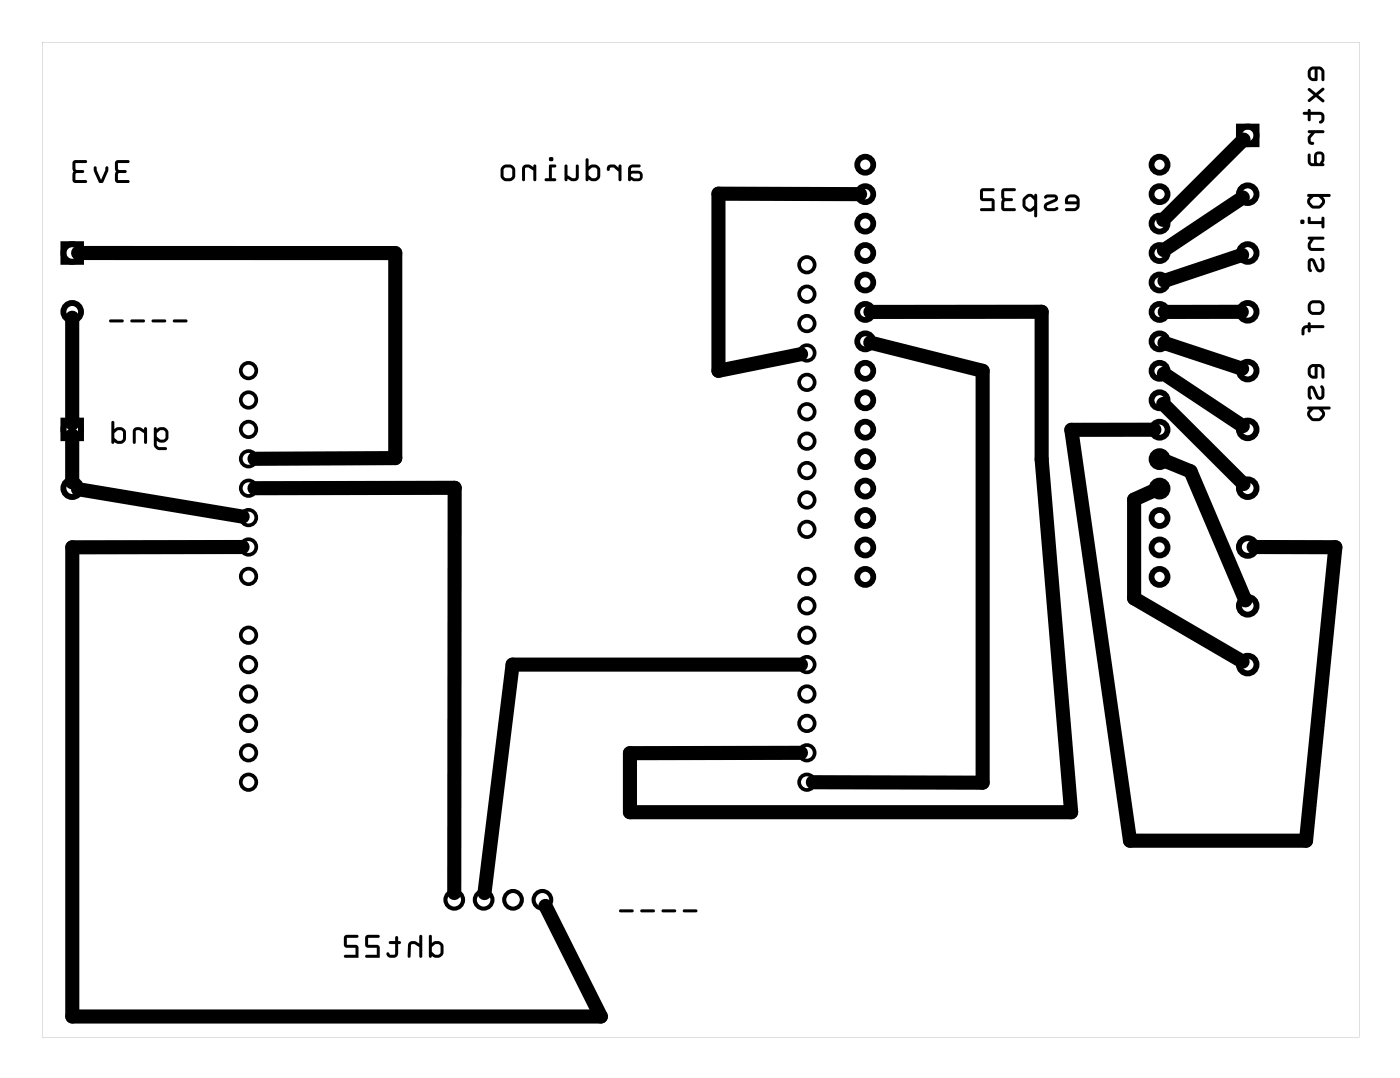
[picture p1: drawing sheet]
<svg xmlns="http://www.w3.org/2000/svg" width="121mm" height="93mm" viewBox="0 0 121 93" stroke-linecap="round" stroke-linejoin="round" font-family="sans-serif">
<g fill="#000">
<path d="M10 13.9l-.1 .2v.5l.1 .2-.1 .3 .1 .6 .2 .1h.9a.13 .13 0 0 0 .1-.1 .13 .13 0 0 0-.1-.1h-.9v-.6l.7-.1v-.1v-.1h-.7v-.6h.9l.1-.2-.1-.1h-.9zM10 13.9l.2-.1h.9a.13 .13 0 0 1 .1 .2 .13 .13 0 0 1-.1 .1h-.9v.6h.7v.1v.1l-.7 .1v.6h.9a.13 .13 0 0 1 .1 .1 .13 .13 0 0 1-.1 .1h-.9l-.2-.1-.1-.6 .1-.3-.1-.2v-.5zM8.1 14.4a2.32 2.32 0 0 0 .6 1.4l.2-.1 .5-1v-.3h-.2h-.1v.3l-.4 .8-.3-.8-.1-.3zM8.1 14.4h.2l.1 .3 .3 .8 .4-.8v-.3h.1h.2v.4l-.5 1-.4-.1-.4-1zM6.3 13.9v.7a.37 .37 0 0 1 0 .5v.6l.1 .1h1a.13 .13 0 0 0 .1-.1 .13 .13 0 0 0-.1-.1h-.9l.1-.6 .6-.1 .1-.1-.1-.1h-.6l-.1-.6h.9a.13 .13 0 0 0 .1-.1 .13 .13 0 0 0-.1-.2h-.9zM6.3 13.9l.2-.1h.9l.1 .1-.1 .2h-.9l.1 .6h.6l.1 .1-.1 .1-.6 .1-.1 .6h.9l.1 .1v.1h-1l-.2-.1v-.6l.1-.3-.1-.2v-.5z"/>
<path d="M10 13.9l-.1 .7a.37 .37 0 0 1 0 .5l.1 .6 .1 .1h1a.13 .13 0 0 0 .1-.1 .13 .13 0 0 0-.1-.1h-.9v-.6l.6-.1a.13 .13 0 0 0 .1-.1 .13 .13 0 0 0-.1-.1h-.6v-.6h.9a.13 .13 0 0 0 .1-.1 .13 .13 0 0 0-.1-.2h-.9zM8.1 14.4a2.32 2.32 0 0 0 .6 1.4l.2-.1 .5-1v-.3h-.2h-.1v.3l-.4 .8-.3-.8-.1-.3zM6.3 13.9v.7a.37 .37 0 0 1 0 .5v.6l.1 .1h1a.13 .13 0 0 0 .1-.1 .13 .13 0 0 0-.1-.1h-.9l.1-.6 .5-.1a.13 .13 0 0 0 .2-.1 .13 .13 0 0 0-.2-.1h-.5l-.1-.6h.9a.13 .13 0 0 0 .1-.1 .13 .13 0 0 0-.1-.2h-.9z"/>
<path d="M54.6 15h.6l.1 .1v.3a.62 .62 0 0 1-.8-.2zM54.4 14.3l-.1 .3v.9a.13 .13 0 0 0 .1 .2 .13 .13 0 0 0 .1-.2l.1 .1a.69 .69 0 0 0 .9-.2v-.1a.42 .42 0 0 0-.3-.5h-.7v-.2l.2-.1h.5a.14 .14 0 0 0 .2-.2 .13 .13 0 0 0-.2-.1h-.5zM52.5 14.3v.4h.2v-.2h.3l.5 .3v.7a.13 .13 0 0 0 .1 .2 .13 .13 0 0 0 .1-.2v-1.2h-.2v.2l-.4-.3zM50.9 14.7l.3-.2h.3l.1 .2v.5l-.1 .1-.3 .1-.3-.2zM50.7 13.7l-.1 1.9 .1 .1 .2-.2a.58 .58 0 0 0 .6 .2 .58 .58 0 0 0 .4-.5v-.5a.59 .59 0 0 0-1-.3v-.6zM48.8 14.3v1.3h.2v-.2a.55 .55 0 0 0 .6 .3 .55 .55 0 0 0 .4-.4v-1a.13 .13 0 0 0-.1-.1 .13 .13 0 0 0-.1 .1v1l-.3 .1-.5-.3v-.8zM47.4 13.8a.2 .2 0 0 0 .4 0 .2 .2 0 0 0-.4 0zM47.5 14.3l-.1 1.1h-.2a.13 .13 0 0 0-.1 .1 .13 .13 0 0 0 .1 .2h.7a.14 .14 0 0 0 .2-.2 .13 .13 0 0 0-.2-.1h-.2v-.9h.2a.14 .14 0 0 0 .2-.2 .13 .13 0 0 0-.2-.1zM45.2 14.3l-.1 .3v.9a.13 .13 0 0 0 .1 .2 .14 .14 0 0 0 .2-.2v-.9l.1-.1h.2l.4 .2v.8a.13 .13 0 0 0 .1 .2 .14 .14 0 0 0 .2-.2l-.1-1.2-.2-.1v.2l-.5-.2zM43.6 14.5h.5l.2 .1v.6l-.2 .2h-.4l-.2-.1v-.6zM43.4 14.4a1.02 1.02 0 0 0-.1 1l.4 .2h.5l.2-.1a.98 .98 0 0 0 0-1.1 .78 .78 0 0 0-1 0z"/>
<path d="M54.6 15h.6l.1 .3-.1 .1a.63 .63 0 0 1-.7-.2zM54.6 15l-.1 .2 .3 .2 .5-.1-.1-.3zM54.4 14.3l-.1 .3v.9l.1 .2 .2-.1a.74 .74 0 0 0 .8-.1 .48 .48 0 0 0-.2-.7h-.7v-.2l.2-.1h.6l.1-.2-.1-.1h-.6zM54.4 14.3l.3-.1h.5a.13 .13 0 0 1 .2 .1 .14 .14 0 0 1-.2 .2h-.6l-.1 .3h.8l.2 .2v.3a.38 .38 0 0 1-.3 .4h-.4l-.3-.2v.1h-.2v-1zM52.5 14.3v.4h.2v-.2h.3l.5 .3v.8h.2v-1.3h-.2v.2l-.4-.3zM52.5 14.3l.6-.1 .4 .3v-.2l.2-.1v1.4h-.2v-.8l-.5-.3h-.3v.2h-.2zM50.9 14.7l.3-.2h.3l.1 .2v.5l-.1 .1-.3 .1-.3-.2zM50.9 14.7v.5l.3 .2 .3-.1 .1-.1v-.5l-.1-.2h-.3zM50.7 13.7l-.1 1.9 .1 .1 .2-.2a.61 .61 0 0 0 .8 0 1.07 1.07 0 0 0 .2-.9 .6 .6 0 0 0-.8-.4l-.2 .2v-.6zM50.7 13.7l.2 .1v.6a.59 .59 0 0 1 .8-.1l.2 .3-.1 .8-.3 .2h-.5l-.1-.1-.1 .1h-.1l-.1-.1zM48.8 14.3v1.3h.2v-.2a.68 .68 0 0 0 .9 .1l.1-.2v-1a.13 .13 0 0 0-.1-.1 .13 .13 0 0 0-.1 .1v1l-.3 .1-.5-.3v-.8zM48.8 14.2l.2 .1v.8l.5 .3 .3-.1v-1a.13 .13 0 0 1 .1-.1 .13 .13 0 0 1 .1 .1v1a.46 .46 0 0 1-.7 .3l-.2-.2-.1 .2h-.2zM47.4 13.7a.2 .2 0 0 0 .4 0 .2 .2 0 0 0-.4 0zM47.4 13.7a.21 .21 0 0 1 .4 0 .21 .21 0 0 1-.4 0zM47.5 14.3l-.1 1.1h-.3v.2l.1 .1h.7a.14 .14 0 0 0 .2-.2 .13 .13 0 0 0-.2-.1h-.2v-.9h.3l.1-.2-.2-.1zM47.5 14.3l.4-.1a.13 .13 0 0 1 .2 .1 .14 .14 0 0 1-.2 .2h-.2v.9h.2a.13 .13 0 0 1 .2 .1 .14 .14 0 0 1-.2 .2h-.7a.13 .13 0 0 1-.1-.2 .13 .13 0 0 1 .1-.1h.2zM45.2 14.3l-.1 .3 .1 1h.2v-1l.1-.1h.2l.4 .2v.9h.2v-1.3l-.2-.1v.2l-.5-.2zM45.2 14.3l.4-.1 .5 .2v-.2h.1l.2 .1-.1 1.3h-.2v-.9l-.4-.2h-.3v1a.14 .14 0 0 1-.2 .2 .13 .13 0 0 1-.1-.2v-.9zM43.6 14.5h.5l.2 .1v.6l-.2 .2h-.4l-.2-.1v-.6zM43.6 14.5l-.1 .2v.6l.2 .1h.4l.2-.2v-.6l-.2-.1zM43.4 14.4a1.02 1.02 0 0 0-.1 1l.4 .2h.5l.2-.1a.98 .98 0 0 0 0-1.1 .78 .78 0 0 0-1 0zM43.4 14.4a.69 .69 0 0 1 1.1 .3v.7l-.3 .2h-.6l-.3-.3a1.03 1.03 0 0 1 .1-.9z"/>
<path d="M92.4 17.1h.5l.1 .1 .1 .2h-.8zM92.2 16.9l-.2 .4 .1 .3 1 .1v.1l-.3 .2h-.6a.13 .13 0 0 0-.2 .1 .13 .13 0 0 0 .2 .1h.7l.3-.1a.98 .98 0 0 0 0-1.2 .78 .78 0 0 0-1 0zM90.3 16.9l-.1 .1a.18 .18 0 0 0 .2 .2 .18 .18 0 0 0 .2-.1h.5h.1l-.8 .4a.39 .39 0 0 0-.2 .4 .39 .39 0 0 0 .4 .3 .94 .94 0 0 0 .8-.1l.1-.1a.19 .19 0 0 0-.2-.1 .19 .19 0 0 0-.2 .1h-.5l-.1-.2v-.1l.8-.3a.33 .33 0 0 0 .1-.3 .33 .33 0 0 0-.3-.3h-.6zM88.5 17l-.1 .2a.86 .86 0 0 0 .2 .9l.1 .1a.47 .47 0 0 0 .7-.1v.6a.13 .13 0 0 0 .1 .1 .13 .13 0 0 0 .1-.1v-1.8a.14 .14 0 0 0-.1-.1 .14 .14 0 0 0-.1 .1 .54 .54 0 0 0-.9 .1zM88.7 17.2l.3-.2 .4 .3v.4l-.3 .3h-.2l-.3-.2zM86.6 16.3l-.1 .7a.37 .37 0 0 1 0 .5l.1 .6 .1 .1h1a.13 .13 0 0 0 .1-.1 .13 .13 0 0 0-.1-.1h-.9v-.6h.6a.14 .14 0 0 0 .2-.2 .13 .13 0 0 0-.2-.1h-.6v-.6h.9a.13 .13 0 0 0 .1-.1 .13 .13 0 0 0-.1-.1h-.9zM84.8 16.3l-.1 .2 .1 .8 .2 .1h.7v.6h-.9a.13 .13 0 0 0-.1 .1 .13 .13 0 0 0 .1 .1h1.2v-.8l-.1-.2-.2-.1h-.7v-.6h.8a.13 .13 0 0 0 .2-.1 .13 .13 0 0 0-.2-.1h-.8z"/>
<path d="M92.4 17.1h.5l.1 .1 .1 .2h-.8zM92.4 17.1l-.1 .3h.8l-.1-.2-.1-.1zM92.2 16.9l-.2 .4 .1 .3 1 .1v.1l-.3 .2h-.7v.2h.8l.3-.1a.98 .98 0 0 0 0-1.2 .78 .78 0 0 0-1 0zM92.2 16.9a.78 .78 0 0 1 1 0 .97 .97 0 0 1 0 1.2l-.3 .1h-.7a.13 .13 0 0 1-.2-.1 .13 .13 0 0 1 .2-.1h.6l.3-.2v-.1l-1-.1-.1-.3zM90.3 16.9l-.1 .2 .2 .1 .2-.1h.5h.1l-.9 .5-.1 .3 .1 .2a1.09 1.09 0 0 0 1.1 0l.1-.1a.19 .19 0 0 0-.2-.1 .19 .19 0 0 0-.2 .1h-.5l-.1-.2v-.1l.8-.3a.33 .33 0 0 0 .1-.3 .33 .33 0 0 0-.3-.3h-.6zM90.3 16.9l.2-.1a1.11 1.11 0 0 1 .8 .1l.1 .2-.1 .3-.8 .3v.1l.1 .2h.5l.3-.1v.2a1.09 1.09 0 0 1-1.1 0l-.1-.2 .1-.3 .9-.5h-.1h-.5l-.3 .1zM88.5 17l-.1 .2a.86 .86 0 0 0 .2 .9l.4 .2 .2-.1 .2-.1v.6h.2v-1.8a.13 .13 0 0 0-.1-.2 .13 .13 0 0 0-.1 .1v.1a.47 .47 0 0 0-.6-.1zM88.5 17l.4-.2h.3l.2 .1v-.1h.2v1.9a.13 .13 0 0 1-.1 .1 .13 .13 0 0 1-.1-.1v-.6a.47 .47 0 0 1-.7 .1l-.2-.2a.89 .89 0 0 1-.1-.9zM88.7 17.2l.3-.2 .4 .3v.4l-.3 .3h-.2l-.3-.2zM88.7 17.2l-.1 .6 .3 .2h.2l.3-.3v-.4l-.4-.3zM86.6 16.3l-.1 .2v.5l.1 .3-.1 .2 .1 .6 .2 .1h.9a.13 .13 0 0 0 .1-.1 .13 .13 0 0 0-.1-.1h-.9v-.6h.7v-.1v-.2h-.7v-.6h.9l.1-.2h-.1h-.9zM86.6 16.3h.2h1l-.1 .2h-.9v.6h.6a.13 .13 0 0 1 .2 .1 .14 .14 0 0 1-.2 .2h-.6v.6h.9l.1 .2h-1h-.2l-.1-.2v-.5l.1-.2-.1-.3zM84.8 16.3l-.1 .2v.7l.3 .2h.7v.6h-.9l-.1 .2h.1h1.2v-.8l-.1-.2-.2-.1h-.7v-.6h.8l.2-.2h-.2h-.8zM84.8 16.3h.2h.8a.13 .13 0 0 1 .2 .1 .13 .13 0 0 1-.2 .1h-.8v.6h.7l.2 .1 .1 .2v.8h-1.2a.13 .13 0 0 1-.1-.1 .13 .13 0 0 1 .1-.1h.9v-.6h-.7l-.2-.1-.1-.2z"/>
<path d="M113.4 6.1l.2-.1v.8l-.2-.1-.1-.1zM113.2 5.9a.63 .63 0 0 0-.1 .8 .63 .63 0 0 0 .8 .2v-.9h.2l.1 .2v.7a.13 .13 0 0 0 .1 .1 .13 .13 0 0 0 .2-.1v-.8l-.2-.2a.98 .98 0 0 0-1.1 0zM113.1 7.6v.2l.4 .4-.4 .4a.13 .13 0 0 0 0 .2 .13 .13 0 0 0 .1 0l.5-.4 .6 .4a.13 .13 0 0 0 .1 0 .13 .13 0 0 0 0-.2l-.5-.4 .5-.4a.13 .13 0 0 0 0-.2 .13 .13 0 0 0-.1 0l-.6 .4-.5-.4zM112.6 9.7l.1 .2h.3v.4a.14 .14 0 0 0 .2 .2 .13 .13 0 0 0 .1-.2v-.4h.8l.1 .1v.4a.17 .17 0 0 0-.2 .1 .17 .17 0 0 0 .1 .2 .17 .17 0 0 0 .2-.1 .55 .55 0 0 0-.2-.9h-.8v-.2l-.1-.1-.1 .1-.1 .2zM113.1 11.3v.2h.2l-.3 .3a.47 .47 0 0 0 .5 .7h.1v-.2l-.3-.1v-.3l.3-.4h.7a.13 .13 0 0 0 .2-.1 .14 .14 0 0 0-.2-.2zM113.9 13.4h.3a.62 .62 0 0 1-.1 .7l-.3-.1zM113.1 13.3l-.1 .6a.41 .41 0 0 0 .4 .5h.9a.14 .14 0 0 0 .2-.2 .13 .13 0 0 0-.2-.1l.1-.1a.69 .69 0 0 0-.2-.9h-.1a.42 .42 0 0 0-.5 .4v.6h-.2l-.1-.2v-.6zM113 16.8v.2h.2a.6 .6 0 0 0 .1 .9l.1 .1a.86 .86 0 0 0 .9-.2l.1-.1a.47 .47 0 0 0-.1-.7h.6a.13 .13 0 0 0 .1-.1 .13 .13 0 0 0-.1-.1zM113.3 17.3l.2-.3h.4l.3 .3 .1 .1-.3 .4h-.5l-.3-.3zM112.4 19.2a.2 .2 0 0 0 .4 0 .2 .2 0 0 0-.4 0zM113.1 18.8v.5l1.1 .1v.2a.13 .13 0 0 0 .1 .1 .13 .13 0 0 0 .2-.1v-.7a.14 .14 0 0 0-.2-.2 .13 .13 0 0 0-.1 .2v.2h-.9v-.3zM113.1 20.5v.2h.1a.55 .55 0 0 0-.2 .5 .55 .55 0 0 0 .4 .5h.9a.13 .13 0 0 0 .2-.1 .14 .14 0 0 0-.2-.2h-.9l-.1-.1v-.2l.3-.4h.7a.13 .13 0 0 0 .2-.1 .14 .14 0 0 0-.2-.2zM113.1 22.4a1.11 1.11 0 0 0-.1 .9l.3 .2a.18 .18 0 0 0 .1-.2 .18 .18 0 0 0-.1-.1v-.6h.1l.3 .7a.39 .39 0 0 0 .5 .2 .39 .39 0 0 0 .3-.4 .94 .94 0 0 0-.2-.8h-.1a.19 .19 0 0 0-.1 .1 .19 .19 0 0 0 .1 .2v.6l-.1 .1-.1-.1-.4-.8-.3-.1zM113.4 26.3l.1-.1h.6l.1 .2v.4l-.2 .2-.6-.1-.1-.2zM113.2 26.1a.69 .69 0 0 0 .3 1.1h.5a.55 .55 0 0 0 .5-.5v-.4l-.2-.2a.98 .98 0 0 0-1.1 0zM112.6 28.2l-.1 .2v.4a.13 .13 0 0 0 .1 .2 .13 .13 0 0 0 .1-.2l.1-.4 .2-.1v.3a.13 .13 0 0 0 .2 .1 .13 .13 0 0 0 .1-.1v-.3h1a.13 .13 0 0 0 .2-.1 .13 .13 0 0 0-.2-.1h-1v-.2l-.1-.1-.2 .1v.2zM113.4 31.8l.2-.1v.8l-.2-.1-.1-.1zM113.2 31.6a.63 .63 0 0 0-.1 .8 .63 .63 0 0 0 .8 .2v-.9h.2l.1 .2v.7a.13 .13 0 0 0 .1 .1 .13 .13 0 0 0 .2-.1v-.8l-.2-.2a.98 .98 0 0 0-1.1 0zM113.1 33.4a1.11 1.11 0 0 0-.1 .9l.3 .2a.18 .18 0 0 0 .1-.1 .18 .18 0 0 0-.1-.2v-.6h.1l.3 .7a.39 .39 0 0 0 .5 .2 .39 .39 0 0 0 .3-.3 .94 .94 0 0 0-.2-.9h-.1a.19 .19 0 0 0-.1 .2 .19 .19 0 0 0 .1 .1v.6l-.1 .1-.1-.1-.4-.8-.3-.1zM113 35.2v.1l.2 .1a.6 .6 0 0 0 .1 .9l.1 .1a.86 .86 0 0 0 .9-.2l.1-.1a.47 .47 0 0 0-.1-.7h.6a.13 .13 0 0 0 .1-.2 .13 .13 0 0 0-.1-.1zM113.3 35.6l.2-.2h.4l.3 .2 .1 .2-.3 .3h-.5l-.3-.3z"/>
<path d="M113.4 6.1l.2-.1v.8l-.2-.1-.1-.1zM113.4 6.1l-.1 .5 .1 .1 .2 .1v-.8zM113.2 5.9a.78 .78 0 0 0 0 1l.3 .1h.3l.1-1h.1l.2 .2v.7l.2 .1 .1-.9-.2-.2a.98 .98 0 0 0-1.1 0zM113.2 5.9a.97 .97 0 0 1 1.1 0l.2 .2v.8a.13 .13 0 0 1-.2 .1 .13 .13 0 0 1-.1-.1v-.7l-.2-.2h-.1l-.1 1h-.3l-.3-.1a.64 .64 0 0 1-.2-.7zM113.1 7.6v.2l.4 .4-.4 .4a.13 .13 0 0 0 0 .2 .13 .13 0 0 0 .1 0l.5-.4 .6 .4a.13 .13 0 0 0 .1 0 .13 .13 0 0 0 0-.2l-.5-.4 .5-.4a.13 .13 0 0 0 0-.2 .13 .13 0 0 0-.1 0l-.6 .4-.5-.4zM113.1 7.6h.1l.5 .4 .6-.4h.1v.2l-.5 .4 .5 .4a.13 .13 0 0 1 0 .2 .13 .13 0 0 1-.1 0l-.6-.4-.5 .4a.13 .13 0 0 1-.1 0 .13 .13 0 0 1 0-.2l.4-.4-.4-.4zM112.6 9.7l.1 .2h.3v.4l.1 .2 .2-.1v-.5h.8l.1 .1-.1 .4a.15 .15 0 0 0-.1 .2 .15 .15 0 0 0 .3 0l.1-.1a.56 .56 0 0 0-.3-.8h-.8v-.2l-.1-.1-.1 .1-.1 .2zM112.6 9.7h.4l.1-.2 .1-.1 .1 .1v.2h.8l.3 .1a.51 .51 0 0 1 .1 .5 .51 .51 0 0 1-.4 .4l-.1-.2 .2-.2-.1-.4h-.8v.4a.13 .13 0 0 1-.1 .2 .14 .14 0 0 1-.2-.2v-.4h-.3zM113.1 11.3v.2h.2l-.3 .4 .1 .4 .1 .2h.3v-.2l-.2-.1v-.3l.3-.4h.7a.13 .13 0 0 0 .2-.1 .14 .14 0 0 0-.2-.2zM113.1 11.3l1.2-.1a.14 .14 0 0 1 .2 .2 .13 .13 0 0 1-.2 .1h-.7l-.3 .4v.3l.3 .1v.2h-.1a.47 .47 0 0 1-.5-.7l.3-.3h-.2zM113.9 13.4l.2-.1 .1 .2a.63 .63 0 0 1-.1 .6l-.3-.1zM113.9 13.4l-.1 .6 .3 .1 .1-.3v-.4l-.1-.1zM113.1 13.3l-.1 .6 .1 .3 .3 .2h.9a.14 .14 0 0 0 .2-.2 .13 .13 0 0 0-.2-.1l.1-.1a.69 .69 0 0 0-.2-.9h-.1a.42 .42 0 0 0-.5 .4v.6h-.2l-.1-.2v-.6zM113.1 13.3h.2v.8h.3v-.8l.3-.2a.42 .42 0 0 1 .6 .4v.3l-.2 .3a.13 .13 0 0 1 .2 .1 .14 .14 0 0 1-.2 .2h-.9a.41 .41 0 0 1-.4-.5zM113 16.8v.2h.2a.47 .47 0 0 0-.1 .8l.3 .2a.86 .86 0 0 0 .9-.2l.2-.4v-.2l-.2-.2h.6l.1-.2zM113 16.8h1.9h.1l-.1 .2h-.6a.47 .47 0 0 1 .1 .7l-.2 .2a.89 .89 0 0 1-.9 .1l-.3-.5v-.3l.2-.2h-.2zM113.3 17.3l.2-.3h.4l.3 .3 .1 .1-.3 .4h-.5l-.3-.3zM113.3 17.3l-.1 .2 .3 .3h.5l.3-.4-.1-.1-.3-.3h-.4zM112.4 19.2a.2 .2 0 0 0 .4 0 .2 .2 0 0 0-.4 0zM112.4 19.2a.2 .2 0 0 1 .4 0 .2 .2 0 0 1-.4 0zM113.1 18.8v.5l1.1 .1v.2a.13 .13 0 0 0 .1 .1 .13 .13 0 0 0 .2-.1v-.7a.14 .14 0 0 0-.2-.2 .13 .13 0 0 0-.1 .2v.2h-.9l-.1-.3zM113.1 18.8h.2v.3h.9v-.2a.13 .13 0 0 1 .1-.2 .14 .14 0 0 1 .2 .2v.7a.13 .13 0 0 1-.2 .1 .13 .13 0 0 1-.1-.1v-.2l-1.1-.1zM113.1 20.5v.2h.1l-.1 .2a.49 .49 0 0 0 .3 .8h.9a.13 .13 0 0 0 .2-.1 .14 .14 0 0 0-.2-.2h-.9l-.1-.1v-.2l.3-.4h.7a.13 .13 0 0 0 .2-.1 .14 .14 0 0 0-.2-.2zM113.1 20.5l1.2-.1a.14 .14 0 0 1 .2 .2 .13 .13 0 0 1-.2 .1h-.7l-.3 .4v.2l.1 .1h.9a.14 .14 0 0 1 .2 .2 .13 .13 0 0 1-.2 .1h-.9l-.3-.1-.1-.4 .2-.5h-.1zM113.1 22.4a1.1 1.1 0 0 0-.1 .9l.2 .2 .2-.1-.1-.2v-.6h.1l.5 .9h.2l.3-.1a1.09 1.09 0 0 0-.1-1.1h-.1a.19 .19 0 0 0-.1 .1 .19 .19 0 0 0 .1 .2v.6l-.1 .1-.1-.1-.4-.8-.3-.1zM113.1 22.4l.2-.1 .3 .1 .4 .8 .1 .1 .1-.2v-.5l-.1-.3h.2l.2 .2a.86 .86 0 0 1-.3 1h-.2l-.2-.1-.4-.8h-.1v.6l.1 .2-.2 .1-.2-.2a1.11 1.11 0 0 1 .1-.9zM113.4 26.3l.1-.1h.6l.1 .2v.4l-.2 .2-.6-.1-.1-.2zM113.4 26.3l-.1 .4 .1 .2h.6l.2-.1v-.4l-.1-.2h-.6zM113.2 26.1a.69 .69 0 0 0 .3 1.1h.6l.3-.3 .1-.5-.2-.3a.98 .98 0 0 0-1.1 0zM113.2 26.1l.3-.2h.5l.3 .2 .2 .2v.5l-.4 .4a.89 .89 0 0 1-1-.3 .83 .83 0 0 1 .1-.8zM112.6 28.2l-.1 .3v.4h.2l.1-.5 .2-.1v.3a.13 .13 0 0 0 .2 .1 .13 .13 0 0 0 .1-.1v-.3h1a.13 .13 0 0 0 .2-.1 .13 .13 0 0 0-.2-.1h-1v-.2l-.1-.1-.2 .1v.2zM112.6 28.2l.4-.1v-.2l.2-.1 .1 .1v.2h1l.2 .1-.2 .1h-1v.3l-.1 .1-.2-.1v-.3l-.1 .1-.1 .1-.1 .3a.13 .13 0 0 1-.1 .2 .13 .13 0 0 1-.1-.2v-.4zM113.4 31.8l.2-.1v.8l-.2-.1-.1-.1zM113.4 31.8l-.1 .5 .1 .1 .2 .1v-.8zM113.2 31.6a.78 .78 0 0 0 0 1l.3 .1h.3l.1-1h.1l.2 .2v.7l.2 .1 .1-.9-.2-.2a.98 .98 0 0 0-1.1 0zM113.2 31.6a.97 .97 0 0 1 1.1 0l.2 .2v.8a.13 .13 0 0 1-.2 .1 .13 .13 0 0 1-.1-.1v-.7l-.1-.2h-.2v.9a.58 .58 0 0 1-.7 0 .58 .58 0 0 1-.2-.7zM113.1 33.4a1.1 1.1 0 0 0-.1 .9l.2 .2 .2-.1-.1-.2v-.6h.1l.3 .7 .3 .2a.39 .39 0 0 0 .5-.3 .94 .94 0 0 0-.2-.9h-.1a.19 .19 0 0 0-.1 .2 .19 .19 0 0 0 .1 .1v.6l-.1 .1-.1-.1-.4-.8-.3-.1zM113.1 33.4l.2-.1 .3 .1 .4 .8 .1 .1 .1-.1v-.6l-.1-.2 .2-.1a1.09 1.09 0 0 1 .1 1.1l-.3 .2-.3-.2-.4-.8h-.1v.6l.1 .2-.2 .1-.2-.2a1.11 1.11 0 0 1 .1-.9zM113 35.2v.1l.2 .1a.47 .47 0 0 0-.1 .7l.3 .3a.86 .86 0 0 0 .9-.2l.2-.4v-.2l-.2-.2h.6l.1-.2zM113 35.2l1.9-.1a.13 .13 0 0 1 .1 .1 .13 .13 0 0 1-.1 .2h-.6a.47 .47 0 0 1 .1 .7l-.2 .2a.89 .89 0 0 1-.9 0l-.3-.4v-.3l.2-.2-.2-.1zM113.3 35.6l.2-.2h.4l.3 .2 .1 .2-.3 .3h-.5l-.3-.3zM113.3 35.6l-.1 .2 .3 .3h.5l.3-.3-.1-.2-.3-.2h-.4z"/>
<path d="M13.6 37.4l.3-.2h.3l.1 .2v.4l-.2 .2h-.3l-.2-.3zM13.3 36.9v1.7l.4 .3h.6a.13 .13 0 0 0 .1-.1 .13 .13 0 0 0-.1-.2h-.6l-.1-.1v-.4a.58 .58 0 0 0 .8 0l.1-.2a.84 .84 0 0 0-.2-.9l-.4-.1-.3 .2-.1-.2zM11.6 37l-.1 .3v.9a.13 .13 0 0 0 .1 .1 .13 .13 0 0 0 .1-.1v-.9l.2-.1h.1l.5 .2v.8a.13 .13 0 0 0 .1 .1 .13 .13 0 0 0 .1-.1v-1.3h-.2v.2l-.5-.2zM9.9 37.4l.3-.2h.4v.2v.5v.1l-.4 .1-.3-.2zM9.7 36.4l-.1 1.9h.2l.1-.1a.58 .58 0 0 0 .6 .1 .58 .58 0 0 0 .4-.4v-.5a.59 .59 0 0 0-1-.3v-.7z"/>
<path d="M13.6 37.4l.3-.2h.3l.1 .2v.4l-.2 .2h-.3l-.2-.3zM13.6 37.4v.3l.2 .3h.3l.2-.2v-.4l-.1-.2h-.3zM13.3 36.9v1.7l.4 .3 .7-.1v-.2h-.7l-.1-.1-.1-.4a.63 .63 0 0 0 .8 0l.2-.2a.84 .84 0 0 0-.2-.9l-.4-.1-.4 .2v-.2zM13.3 36.9h.2l.1 .2 .3-.2h.3l.2 .1a.9 .9 0 0 1 .1 1l-.3 .2a.67 .67 0 0 1-.7-.1l.1 .4 .1 .1h.7v.2l-.7 .1-.4-.3zM11.6 37l-.1 .3v.9a.13 .13 0 0 0 .1 .1 .13 .13 0 0 0 .1-.1v-1h.3l.5 .2v.9h.2v-1.3l-.1-.1h-.1v.2l-.5-.2zM11.6 37l.4-.1 .5 .2v-.2h.2v1.3a.13 .13 0 0 1-.1 .1 .13 .13 0 0 1-.2-.1l.1-.8-.5-.2h-.1l-.2 .1v1h-.2v-1zM9.9 37.4l.3-.2h.4v.2v.5v.1l-.4 .1-.3-.2zM9.9 37.4v.5l.3 .2 .4-.1v-.1v-.5v-.2h-.4zM9.7 36.4l-.1 1.9h.2l.1-.1a.61 .61 0 0 0 .9 0 1.07 1.07 0 0 0 .1-.9 .6 .6 0 0 0-.8-.4l-.2 .2v-.7zM9.7 36.4h.2v.7a.59 .59 0 0 1 .8-.1l.2 .3a1.07 1.07 0 0 1-.1 .9l-.4 .1h-.3l-.2-.1-.1 .1h-.2z"/>
<path d="M15 27.6l-.1 .2 .2 .1h1l.1-.2-.1-.1zM15 27.6h1.1a.13 .13 0 0 1 .1 .1 .13 .13 0 0 1-.1 .2l-1.1-.1zM13.1 27.6v.2l.1 .1h1l.2-.2-.2-.1zM13.1 27.6h1.1l.2 .1-.2 .2h-1l-.1-.1zM11.3 27.6v.2l.1 .1h1l.1-.2-.1-.1zM11.3 27.6h1.1l.1 .1-.1 .2h-1l-.1-.1zM9.5 27.6l-.1 .2 .2 .1h1l.1-.2-.1-.1zM9.5 27.6h1.1a.13 .13 0 0 1 .1 .1 .13 .13 0 0 1-.1 .2l-1.1-.1z"/>
<path d="M15 27.6v.2l1.1 .1a.13 .13 0 0 0 .1-.2 .13 .13 0 0 0-.1-.1zM13.1 27.6l.1 .2 1 .1a.14 .14 0 0 0 .2-.2 .13 .13 0 0 0-.2-.1zM11.3 27.6v.2l1.1 .1a.13 .13 0 0 0 .1-.2 .13 .13 0 0 0-.1-.1zM9.5 27.6v.2l1.1 .1a.13 .13 0 0 0 .1-.2 .13 .13 0 0 0-.1-.1z"/>
<path d="M59 78.6v.1l.1 .1h1l.2-.1-.2-.1zM59 78.6h1.1a.13 .13 0 0 1 .2 .1 .13 .13 0 0 1-.2 .1h-1zM57.2 78.6v.1l.1 .1h1l.1-.1-.1-.1zM57.2 78.6h1.1l.1 .1-.1 .1h-1l-.1-.1zM55.4 78.6l-.1 .1 .2 .1h1l.1-.1-.1-.1zM55.4 78.6h1.1l.1 .1-.1 .1h-1l-.2-.1zM53.5 78.6v.1l.1 .1h1l.2-.1-.2-.1zM53.5 78.6h1.1a.13 .13 0 0 1 .2 .1 .13 .13 0 0 1-.2 .1h-1z"/>
<path d="M59 78.6l.1 .2h1a.13 .13 0 0 0 .2-.1 .13 .13 0 0 0-.2-.1zM57.2 78.6l.1 .2h1a.13 .13 0 0 0 .1-.1 .13 .13 0 0 0-.1-.1zM55.4 78.6v.2h1.1a.13 .13 0 0 0 .1-.1 .13 .13 0 0 0-.1-.1zM53.5 78.6l.1 .2h1a.13 .13 0 0 0 .2-.1 .13 .13 0 0 0-.2-.1z"/>
<path d="M3.6 3.6h113.9v86h-113.9zM3.6 3.6v86h113.9v-86z"/>
<path d="M37.4 81.8l.2-.2h.4l.1 .2v.5l-.1 .1-.4 .1-.2-.2zM37.1 80.8v1.9h.1l.1-.1a.58 .58 0 0 0 .6 .1 .58 .58 0 0 0 .4-.4v-.5a.59 .59 0 0 0-1-.3v-.7zM35.4 81.4l-.1 .3-.1 .9a.13 .13 0 0 0 .2 .1 .13 .13 0 0 0 .1-.1v-.9l.1-.1h.2l.4 .2v.8a.13 .13 0 0 0 .2 .1 .13 .13 0 0 0 .1-.1v-1.7a.13 .13 0 0 0-.1-.1 .13 .13 0 0 0-.2 .1v.6l-.4-.2zM33.6 81.3l.1 .3h.5l-.1 .8-.1 .1h-.3a.17 .17 0 0 0-.1-.2 .17 .17 0 0 0-.2 .1 .17 .17 0 0 0 .1 .2 .55 .55 0 0 0 .9-.2v-.8l.2-.1 .1-.1-.1-.1h-.2v-.3a.13 .13 0 0 0-.1-.1 .13 .13 0 0 0-.1 .1v.3zM31.6 80.8v.2v.8l.2 .1h.8v.6h-.9a.13 .13 0 0 0-.1 .1 .13 .13 0 0 0 .1 .1h1.1v-.8l-.1-.2-.1-.1h-.8v-.6h.9a.13 .13 0 0 0 .1-.1 .13 .13 0 0 0-.1-.1h-.9zM29.8 80.8l-.1 .2 .1 .8 .2 .1h.7v.6h-.8a.13 .13 0 0 0-.2 .1 .13 .13 0 0 0 .2 .1h1.1v-.8l-.1-.2-.2-.1h-.7v-.6h.9a.13 .13 0 0 0 .1-.1 .13 .13 0 0 0-.1-.1h-.9z"/>
<path d="M37.4 81.8l.2-.2h.4l.1 .2v.5l-.1 .1-.4 .1-.2-.2zM37.4 81.8v.5l.2 .2 .4-.1 .1-.1v-.5l-.1-.2h-.4zM37.1 80.8v1.9h.1l.1-.1a.65 .65 0 0 0 .8 .1l.1-.1a1.07 1.07 0 0 0 .1-.9 .61 .61 0 0 0-1-.2v-.7zM37.1 80.8h.2v.7l.2-.2h.4l.2 .1 .2 .3a1.07 1.07 0 0 1-.1 .9l-.3 .1h-.4l-.2-.1-.1 .1h-.1zM35.4 81.4l-.1 .3v1h.2v-1.1h.3l.4 .2v.8l.2 .1 .1-.1v-1.7a.13 .13 0 0 0-.1-.1 .13 .13 0 0 0-.2 .1v.6l-.4-.2zM35.4 81.4l.4-.1 .4 .2v-.6a.13 .13 0 0 1 .2-.1 .13 .13 0 0 1 .1 .1v1.8h-.1h-.2v-.9l-.4-.2h-.3v1a.13 .13 0 0 1-.1 .1 .13 .13 0 0 1-.2-.1l.1-.9zM33.6 81.3l.1 .3h.5l-.1 .8-.1 .1-.3-.1a.15 .15 0 0 0-.2-.1 .15 .15 0 0 0-.1 .2l.1 .2a.56 .56 0 0 0 .9-.3v-.8l.2-.1 .1-.1-.1-.1h-.2v-.3a.13 .13 0 0 0-.1-.1 .13 .13 0 0 0-.1 .1v.3zM33.6 81.3h.6v-.3l.1-.1 .1 .1v.3l.2 .1v.1l-.2 .1v.8l-.1 .2a.51 .51 0 0 1-.5 .2 .51 .51 0 0 1-.4-.4l.1-.1 .2 .2 .4-.1 .1-.8h-.5zM31.6 80.8v.2v.8l.2 .1h.8v.6h-.9a.13 .13 0 0 0-.1 .1 .13 .13 0 0 0 .1 .1h1.1v-.8l-.1-.2-.1-.1h-.8v-.6h.9l.1-.1-.1-.1h-.9zM31.6 80.8h.2h.9l.1 .1-.1 .1h-.9v.6h.8l.2 .2v.9h-1.1a.13 .13 0 0 1-.1-.1 .13 .13 0 0 1 .1-.1h.9v-.6h-.8l-.2-.1v-.2zM29.8 80.8l-.1 .2v.7l.3 .2h.7v.6h-.8l-.2 .2h.2h1.1v-.8l-.1-.2-.2-.1h-.7v-.6h.9l.1-.2h-.1h-.9zM29.8 80.8h.2h.9a.13 .13 0 0 1 .1 .1 .13 .13 0 0 1-.1 .1h-.9v.6h.7l.2 .1 .1 .2v.8h-1.1a.13 .13 0 0 1-.2-.1 .13 .13 0 0 1 .2-.1h.8v-.6h-.7l-.2-.1-.1-.2z"/>
<circle cx="100.2" cy="39.6" r=".61"/>
<circle cx="100.2" cy="42.2" r=".61"/>
</g>
<g fill="none" stroke="#000" stroke-width=".5">
<circle cx="74.8" cy="19.3" r=".69"/>
<circle cx="74.8" cy="16.8" r=".69"/>
<circle cx="74.8" cy="14.2" r=".69"/>
<circle cx="100.2" cy="19.3" r=".69"/>
<circle cx="100.2" cy="16.8" r=".69"/>
<circle cx="100.2" cy="14.2" r=".69"/>
<circle cx="74.8" cy="32" r=".69"/>
<circle cx="74.8" cy="39.7" r=".69"/>
<circle cx="74.8" cy="26.9" r=".69"/>
<circle cx="74.8" cy="34.6" r=".69"/>
<circle cx="74.8" cy="37.1" r=".69"/>
<circle cx="74.8" cy="24.4" r=".69"/>
<circle cx="74.8" cy="21.9" r=".69"/>
<circle cx="74.8" cy="29.5" r=".69"/>
<circle cx="100.2" cy="32" r=".69"/>
<circle cx="100.2" cy="39.7" r=".69"/>
<circle cx="100.2" cy="26.9" r=".69"/>
<circle cx="100.2" cy="34.6" r=".69"/>
<circle cx="100.2" cy="37.1" r=".69"/>
<circle cx="100.2" cy="21.9" r=".69"/>
<circle cx="100.2" cy="24.4" r=".69"/>
<circle cx="100.2" cy="29.5" r=".69"/>
<circle cx="74.8" cy="47.3" r=".69"/>
<circle cx="74.8" cy="49.8" r=".69"/>
<circle cx="74.8" cy="42.2" r=".69"/>
<circle cx="74.8" cy="44.8" r=".69"/>
<circle cx="100.2" cy="47.3" r=".69"/>
<circle cx="100.2" cy="49.8" r=".69"/>
<circle cx="100.2" cy="44.8" r=".69"/>
<circle cx="100.2" cy="42.2" r=".69"/>
</g>
<g fill="none" stroke="#000" stroke-width=".35">
<circle cx="39.3" cy="77.7" r=".76"/>
<circle cx="41.8" cy="77.7" r=".76"/>
<circle cx="44.3" cy="77.7" r=".76"/>
<circle cx="46.9" cy="77.7" r=".76"/>
</g>
<g fill="none" stroke="#000" stroke-width=".32">
<circle cx="21.5" cy="37.1" r=".67"/>
<circle cx="21.5" cy="39.6" r=".67"/>
<circle cx="21.5" cy="32" r=".67"/>
<circle cx="21.5" cy="34.6" r=".67"/>
<circle cx="69.7" cy="30.5" r=".67"/>
<circle cx="69.7" cy="28" r=".67"/>
<circle cx="69.7" cy="35.6" r=".67"/>
<circle cx="69.7" cy="38.1" r=".67"/>
<circle cx="69.7" cy="33" r=".67"/>
<circle cx="69.7" cy="25.4" r=".67"/>
<circle cx="69.7" cy="22.9" r=".67"/>
<circle cx="21.5" cy="54.9" r=".67"/>
<circle cx="21.5" cy="57.4" r=".67"/>
<circle cx="21.5" cy="49.8" r=".67"/>
<circle cx="21.5" cy="42.2" r=".67"/>
<circle cx="21.5" cy="44.7" r=".67"/>
<circle cx="21.5" cy="60" r=".67"/>
<circle cx="21.5" cy="47.3" r=".67"/>
<circle cx="69.7" cy="52.3" r=".67"/>
<circle cx="69.7" cy="57.4" r=".67"/>
<circle cx="69.7" cy="54.9" r=".67"/>
<circle cx="69.7" cy="49.8" r=".67"/>
<circle cx="69.7" cy="40.7" r=".67"/>
<circle cx="69.7" cy="43.2" r=".67"/>
<circle cx="69.7" cy="45.7" r=".67"/>
<circle cx="69.7" cy="60" r=".67"/>
<circle cx="21.5" cy="65" r=".67"/>
<circle cx="21.5" cy="67.6" r=".67"/>
<circle cx="21.5" cy="62.5" r=".67"/>
<circle cx="69.7" cy="67.6" r=".67"/>
<circle cx="69.7" cy="65" r=".67"/>
<circle cx="69.7" cy="62.5" r=".67"/>
</g>
<g fill="none" stroke="#000" stroke-width=".51">
<path d="M107.1 10.9h1.5v1.6h-1.5zM5.5 36.3h1.5v1.6h-1.5zM5.5 21.1h1.5v1.5h-1.5z"/>
<circle cx="107.8" cy="16.8" r=".76"/>
<circle cx="107.8" cy="11.7" r=".76"/>
<circle cx="6.2" cy="26.9" r=".76"/>
<circle cx="6.2" cy="37.1" r=".76"/>
<circle cx="6.2" cy="21.9" r=".76"/>
<circle cx="107.8" cy="26.9" r=".76"/>
<circle cx="107.8" cy="21.9" r=".76"/>
<circle cx="107.8" cy="37.1" r=".76"/>
<circle cx="107.8" cy="32" r=".76"/>
<circle cx="6.2" cy="42.2" r=".76"/>
<circle cx="107.8" cy="52.3" r=".76"/>
<circle cx="107.8" cy="57.4" r=".76"/>
<circle cx="107.8" cy="42.2" r=".76"/>
<circle cx="107.8" cy="47.3" r=".76"/>
</g>
<g fill="none" stroke="#000" stroke-width="1.2">
<path d="M74.3 16.8l-12.2-.1v15.3l7.1-1.4M107.4 17.1l-6.8 4.5M107.5 12.1l-7 6.9M6.2 27.4v9.2M6.2 37.6v4.1M6.7 21.9h27.5v17.7h-12.2M75.2 29.6l9.7 2.4v35.6h-14.6M75.2 26.9h14.8v12.8l2.6 30.5h-38.2v-5.1l14.8-.1M99.8 37.1h-7.2l5.1 35.5h15.2l2.5-25.3h-7.1M100.2 39.6l2.7 1.1 4.7 11.2M100.5 34.9l7 6.9M100.6 32.3l6.8 4.5"/>
<path d="M100.6 29.6l6.8 2.3M107.3 26.9h-6.6M107.4 22l-6.8 2.3M6.7 42.3l14.3 2.3M21 47.3h-14.8v40.5h45.7l-4.8-9.5M22 42.2l17.3-.1v35.1M69.2 57.4h-24.9l-2.4 19.8M100.2 42.2l-2.2 1v8.5l9.4 5.5"/>
</g>
</svg>
